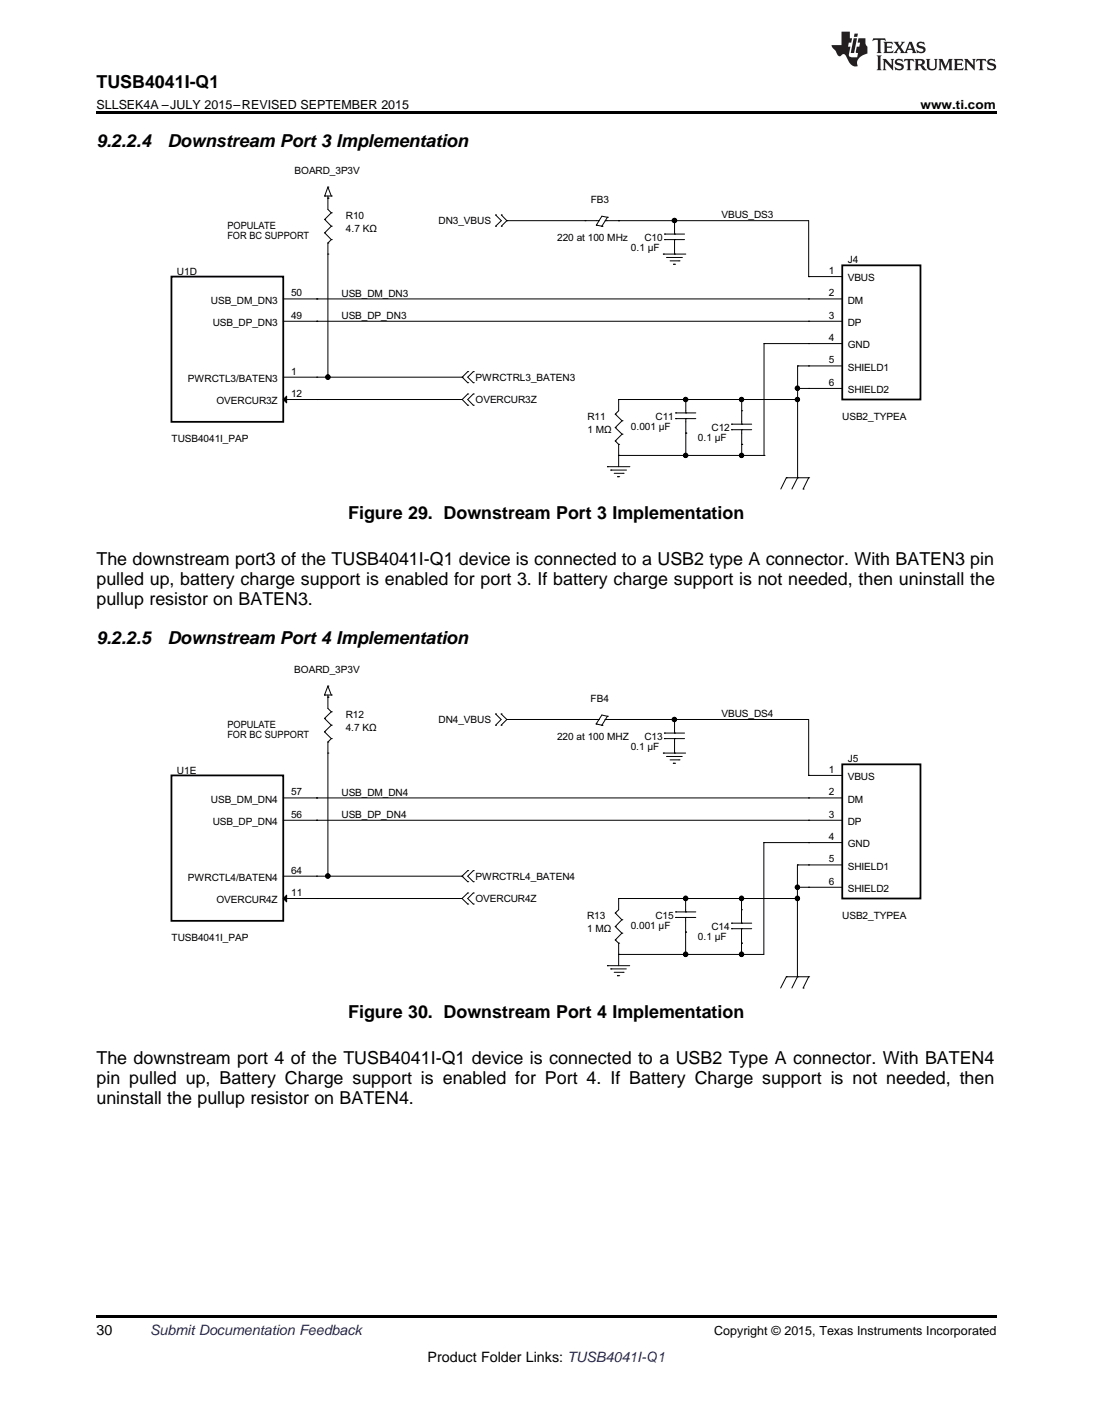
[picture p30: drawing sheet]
<svg xmlns="http://www.w3.org/2000/svg" width="216mm" height="279mm" viewBox="0 0 216 279" stroke-linecap="round" stroke-linejoin="round" font-family="sans-serif">
<defs><g id="words">
<g font-size="3.5">
<text x="19" y="17.3">TUSB4041I-Q1</text>
<text x="19" y="28.9">9.2.2.4</text>
<text x="33.1" y="28.9">Downstream Port 3 Implementation</text>
<text x="68.8" y="102.5">Figure 29. Downstream Port 3 Implementation</text>
<text x="19" y="111.6">The downstream port3 of the TUSB4041I-Q1 device is connected to a USB2 type A connector. With BATEN3 pin</text>
<text x="19" y="115.5">pulled up, battery charge support is enabled for port 3. If battery charge support is not needed, then uninstall the</text>
<text x="19" y="119.4">pullup resistor on BATEN3.</text>
<text x="19" y="127.1">9.2.2.5</text>
<text x="33.1" y="127.1">Downstream Port 4 Implementation</text>
<text x="68.8" y="201">Figure 30. Downstream Port 4 Implementation</text>
<text x="19" y="210.1">The downstream port 4 of the TUSB4041I-Q1 device is connected to a USB2 Type A connector. With BATEN4</text>
<text x="19" y="214">pin pulled up, Battery Charge support is enabled for Port 4. If Battery Charge support is not needed, then</text>
<text x="19" y="217.9">uninstall the pullup resistor on BATEN4.</text>
</g>
<g font-size="2.8">
<text x="19" y="263.6">30</text>
<text x="84.5" y="268.9">Product Folder Links: TUSB4041I-Q1</text>
</g>
<text font-size="2.8" fill="#0000c8" x="29.6" y="263.6">Submit Documentation Feedback</text>
<g font-size="2.5">
<text x="19" y="21.4">SLLSEK4A –JULY 2015–REVISED SEPTEMBER 2015</text>
<text x="181.8" y="21.4">www.ti.com</text>
<text x="141.1" y="263.6">Copyright © 2015, Texas Instruments Incorporated</text>
</g>
<g font-size="2">
<text x="58.2" y="34.4">BOARD_3P3V</text>
<text x="116.7" y="40.1">FB3</text>
<text x="44.9" y="45.2">POPULATE</text>
<text x="44.9" y="47.1">FOR BC SUPPORT</text>
<text x="68.3" y="43.2">R10</text>
<text x="68.3" y="45.8">4.7 KΩ</text>
<text x="86.6" y="44.3">DN3_VBUS</text>
<text x="110.1" y="47.6">220 at 100 MHz</text>
<text x="127.3" y="47.6">C10</text>
<text x="142.5" y="43.1">VBUS_DS3</text>
<text x="124.6" y="49.6">0.1 µF</text>
<text x="167.5" y="52">J4</text>
<text x="35" y="54.2">U1D</text>
<text x="41.7" y="59.9">USB_DM_DN3</text>
<text x="57.5" y="58.5">50</text>
<text x="67.5" y="58.6">USB_DM_DN3</text>
<text x="163.7" y="54.1">1</text>
<text x="163.7" y="58.5">2</text>
<text x="167.5" y="55.5">VBUS</text>
<text x="167.5" y="59.9">DM</text>
<text x="42" y="64.4">USB_DP_DN3</text>
<text x="57.5" y="62.9">49</text>
<text x="67.5" y="63">USB_DP_DN3</text>
<text x="163.7" y="62.9">3</text>
<text x="167.5" y="64.4">DP</text>
<text x="163.7" y="67.4">4</text>
<text x="163.7" y="71.8">5</text>
<text x="167.5" y="68.8">GND</text>
<text x="37.1" y="75.4">PWRCTL3/BATEN3</text>
<text x="57.5" y="74">1</text>
<text x="93.9" y="75.2">PWRCTRL3_BATEN3</text>
<text x="163.7" y="76.2">6</text>
<text x="167.5" y="73.2">SHIELD1</text>
<text x="167.5" y="77.6">SHIELD2</text>
<text x="42.8" y="79.8">OVERCUR3Z</text>
<text x="57.5" y="78.4">12</text>
<text x="93.9" y="79.6">OVERCUR3Z</text>
<text x="116" y="82.9">R11</text>
<text x="129.5" y="82.9">C11</text>
<text x="166.4" y="82.9">USB2_TYPEA</text>
<text x="33.9" y="87.4">TUSB4041I_PAP</text>
<text x="116" y="85.6">1 MΩ</text>
<text x="124.6" y="84.9">0.001 µF</text>
<text x="137.9" y="87.1">0.1 µF</text>
<text x="140.5" y="85.1">C12</text>
<text x="58.1" y="132.9">BOARD_3P3V</text>
<text x="44.9" y="143.7">POPULATE</text>
<text x="68.3" y="141.7">R12</text>
<text x="86.6" y="142.8">DN4_VBUS</text>
<text x="116.7" y="138.6">FB4</text>
<text x="142.5" y="141.6">VBUS_DS4</text>
<text x="44.9" y="145.6">FOR BC SUPPORT</text>
<text x="68.3" y="144.4">4.7 KΩ</text>
<text x="110" y="146.1">220 at 100 MHZ</text>
<text x="124.6" y="148.1">0.1 µF</text>
<text x="127.3" y="146.1">C13</text>
<text x="35" y="152.8">U1E</text>
<text x="163.7" y="152.6">1</text>
<text x="167.5" y="150.5">J5</text>
<text x="167.5" y="154">VBUS</text>
<text x="41.7" y="158.5">USB_DM_DN4</text>
<text x="57.5" y="157.1">57</text>
<text x="57.5" y="161.5">56</text>
<text x="67.5" y="157.1">USB_DM_DN4</text>
<text x="67.5" y="161.5">USB_DP_DN4</text>
<text x="163.7" y="157.1">2</text>
<text x="163.7" y="161.5">3</text>
<text x="167.5" y="158.5">DM</text>
<text x="42" y="162.9">USB_DP_DN4</text>
<text x="163.7" y="165.9">4</text>
<text x="167.5" y="162.9">DP</text>
<text x="167.5" y="167.3">GND</text>
<text x="37.1" y="173.9">PWRCTL4/BATEN4</text>
<text x="57.5" y="172.5">64</text>
<text x="93.9" y="173.7">PWRCTRL4_BATEN4</text>
<text x="163.7" y="170.3">5</text>
<text x="167.5" y="171.7">SHIELD1</text>
<text x="42.8" y="178.3">OVERCUR4Z</text>
<text x="57.5" y="176.9">11</text>
<text x="93.9" y="178.2">OVERCUR4Z</text>
<text x="163.7" y="174.7">6</text>
<text x="167.5" y="176.1">SHIELD2</text>
<text x="33.9" y="185.9">TUSB4041I_PAP</text>
<text x="116" y="181.5">R13</text>
<text x="116" y="184.1">1 MΩ</text>
<text x="124.6" y="183.4">0.001 µF</text>
<text x="129.5" y="181.5">C15</text>
<text x="137.9" y="185.7">0.1 µF</text>
<text x="140.5" y="183.7">C14</text>
<text x="166.4" y="181.5">USB2_TYPEA</text>
</g>
</g></defs>
<path d="M19 22h177.8v.5h-177.8zM19 259.7h177.8v.5h-177.8z" fill="#000"/>
<g fill="none" stroke="#000" stroke-width=".2">
<path d="M64.1 38.7h.1M64.8 39.1h.1M64.8 36.9h.1M64.8 38.7v2.7l.6 .6-1.3 1.3 1.3 1.4-1.3 1.3 1.3 1.3-.6 .7v26.5M64.8 36.9l.6 1.8h-1.3zM65.4 38.7h.1M56 59h110.4M62.6 59h.1M64.1 43.3h.1M64.1 46h.1M64.8 48h.1M64.8 50.2h.1"/>
<path d="M65.4 42h.1M65.4 44.7h.1M65.4 47.3h.1M97.9 44.7h.1M97.9 42.4h.1M97.9 42.4l1.1 1.2-1.1 1.1M99 42.4h.1M99 44.7h.1M99 42.4l1.1 1.2M100.1 43.6h.1M100.1 43.6h18.1M100.1 43.6l-1.1 1.1"/>
<path d="M115.6 43.6h.1M117.8 44.5h.1M118.2 43.6h.1M118.9 44.7h.1M118.9 42.7l1.1 .2-1.1 1.8-1.1-.2zM119.6 43.6h.1M119.6 43.6h40.1v11h6.7M120 42.9h.1M122.2 43.6h.1M131 50.2h.1M131 50.2h4.5M131.3 47.3h.1"/>
<path d="M131.3 46.2h.1M131.3 47.3h3.9M131.3 46.2h3.9M131.7 50.8h.1M131.7 50.8h3.1M132.4 51.5h1.7M133 52.2h.1M133 52.2h.5M133.2 43.6h.1M133.2 46.2h.1M133.2 47.3h.1M133.2 50.2h.1"/>
<path d="M133.2 43.6v2.6M133.2 47.3v2.9M134.1 51.5h.1M159.7 54.6h.1M159.7 59h.1M56 78.9l.6-.7v1.4zM56 74.5h35.3M56 78.9h35.3M56 63.4h110.4M62.6 78.9h.1M62.6 63.4h.1M62.6 74.5h.1"/>
<path d="M64.8 74.5h.1M91.3 74.5h.1M91.3 78.9l1.1 1.1M91.3 74.5l1.1 1.1M92.4 77.8h.1M92.4 73.4h.1M92.4 75.6h.1M92.4 77.8l-1.1 1.1M92.4 73.4l-1.1 1.1M93.5 77.8h.1M93.5 75.6h.1M93.5 73.4h.1"/>
<path d="M93.5 77.8l-1.1 1.1 1.1 1.1M93.5 73.4l-1.1 1.1 1.1 1.1M122.2 78.9h.1M135.5 78.9h.1M135.5 78.9v2.6M146.5 78.9h.1M146.5 78.9v4.9M150.9 67.8h.1M157.6 76.7h.1M157.6 78.9h.1M157.6 72.3h.1M157.6 78.9h-35.4v2.2l-.7 .7 1.4 1.3-1.4 1.3 1.4 1.3-1.4 1.4 .7 .6v4.5"/>
<path d="M157.6 76.7h8.8M159.7 63.4h.1M159.7 67.8h.1M159.7 72.3h.1M159.7 76.7h.1M166.4 72.3h-8.8v22l-1.2 2.3M166.4 67.8h-15.5v22.1h-28.7M92.4 80h.1M93.5 80h.1M120 92.2h.1M120 92.2h4.4M120.7 92.8h.1"/>
<path d="M120.7 92.8h3.1M121.3 93.5h1.8M121.5 81.8h.1M121.5 84.4h.1M121.5 87.1h.1M122 94.1h.1M122 94.1h.4M122.2 89.9h.1M122.2 87.7h.1M122.9 83.1h.1M122.9 85.7h.1M123.1 93.5h.1"/>
<path d="M133.5 82.7h.1M133.5 81.5h.1M133.5 82.7h3.9M133.5 81.5h3.9M135.5 85.5h.1M135.5 81.5h.1M135.5 82.7h.1M135.5 82.7v7.2M144.5 84.8h.1M144.5 83.8h.1M144.5 84.8h4M144.5 83.8h4"/>
<path d="M146.5 87.7h.1M146.5 89.9h.1M146.5 83.8h.1M146.5 84.8h.1M146.5 81.1h.1M146.5 84.8v5.1M150.9 89.9h.1M154.2 96.6l1.1-2.3h4.4l-1.1 2.3M155.3 94.3h.1M157.6 94.3h.1M158.6 96.6h.1M159.7 94.3h.1"/>
<path d="M64.1 137.2h.1M64.8 137.7h.1M64.8 135.5h.1M64.8 137.2v2.7l.6 .7-1.3 1.3 1.3 1.3-1.3 1.3 1.3 1.3-.6 .7v26.5M64.8 135.5l.6 1.7h-1.3zM65.4 137.2h.1M56 157.6h110.4M62.5 157.6h.1M64.1 141.9h.1M64.1 144.5h.1M64.8 146.5h.1M64.8 148.7h.1"/>
<path d="M65.4 140.6h.1M65.4 143.2h.1M65.4 145.8h.1M97.9 143.2h.1M97.9 141h.1M97.9 141l1.1 1.1-1.1 1.1M99 141h.1M99 143.2h.1M99 141l1.1 1.1M100.1 142.1h.1M100.1 142.1h18.1M100.1 142.1l-1.1 1.1"/>
<path d="M115.6 142.1h.1M117.8 143h.1M118.2 142.1h.1M118.9 143.2h.1M118.9 141.2l1.1 .2-1.1 1.8-1.1-.2zM119.5 142.1h.1M119.5 142.1h40.2v11h6.7M120 141.4h.1M122.2 142.1h.1M131 148.7h.1M131 148.7h4.4M131.2 145.8h.1"/>
<path d="M131.2 144.8h.1M131.2 145.8h4M131.2 144.8h4M131.7 149.4h.1M131.7 149.4h3.1M132.4 150h1.7M133 150.7h.1M133 150.7h.5M133.2 142.1h.1M133.2 144.8h.1M133.2 145.8h.1M133.2 148.7h.1"/>
<path d="M133.2 142.1v2.7M133.2 145.8v2.9M134.1 150h.1M159.7 153.1h.1M159.7 157.6h.1M56 177.4l.6-.7v1.4zM56 177.4h35.3M56 173h35.3M56 162h110.4M62.5 177.4h.1M62.5 162h.1M62.5 173h.1"/>
<path d="M64.8 173h.1M91.3 173h.1M91.3 173l1.1 1.1M91.3 177.4l1.1 1.1M92.4 171.9h.1M92.4 174.1h.1M92.4 176.3h.1M92.4 178.5h.1M92.4 171.9l-1.1 1.1M92.4 176.3l-1.1 1.1M93.5 174.1h.1M93.5 171.9h.1"/>
<path d="M93.5 178.5h.1M93.5 176.3h.1M93.5 171.9l-1.1 1.1 1.1 1.1M93.5 176.3l-1.1 1.1 1.1 1.1M122.2 177.4h.1M135.4 177.4h.1M135.4 177.4v2.7M146.5 177.4h.1M146.5 179.6h.1M146.5 177.4v4.9M150.9 166.4h.1M157.5 177.4h.1"/>
<path d="M157.5 175.2h.1M157.5 170.8h.1M157.5 177.4h-35.3v2.2l-.7 .7 1.3 1.3-1.3 1.4 1.3 1.3-1.3 1.3 .7 .6v4.5M157.5 175.2h8.9M159.7 166.4h.1M159.7 162h.1M159.7 170.8h.1M159.7 175.2h.1M166.4 170.8h-8.9v22.1l-1.1 2.2M166.4 166.4h-15.5v22.1h-28.7M120 190.7h.1M120 190.7h4.4"/>
<path d="M120.7 191.3h.1M120.7 191.3h3M121.3 192h1.8M121.5 180.3h.1M121.5 183h.1M121.5 185.6h.1M122 192.7h.1M122 192.7h.4M122.2 188.5h.1M122.2 186.2h.1M122.8 181.6h.1M122.8 184.3h.1"/>
<path d="M123.1 192h.1M133.5 181.2h.1M133.5 180.1h.1M133.5 181.2h3.9M133.5 180.1h3.9M135.4 184h.1M135.4 180.1h.1M135.4 181.2h.1M135.4 181.2v7.3M144.5 183.4h.1M144.5 182.3h.1M144.5 183.4h4"/>
<path d="M144.5 182.3h4M146.5 186.2h.1M146.5 188.5h.1M146.5 182.3h.1M146.5 183.4h.1M146.5 183.4v5.1M154.2 195.1l1.1-2.2h4.4l-1.1 2.2M155.3 192.9h.1M157.5 192.9h.1M158.6 195.1h.1M159.7 192.9h.1"/>
<circle cx="133.2" cy="43.5" r=".43"/>
<circle cx="64.8" cy="74.5" r=".43"/>
<circle cx="135.4" cy="78.9" r=".42"/>
<circle cx="146.5" cy="78.9" r=".42"/>
<circle cx="157.5" cy="78.9" r=".42"/>
<circle cx="157.5" cy="76.7" r=".42"/>
<circle cx="135.4" cy="89.9" r=".42"/>
<circle cx="146.5" cy="89.9" r=".42"/>
<circle cx="133.2" cy="142.1" r=".42"/>
<circle cx="64.8" cy="173" r=".43"/>
<circle cx="135.4" cy="177.4" r=".43"/>
<circle cx="146.5" cy="177.4" r=".43"/>
<circle cx="157.5" cy="177.4" r=".43"/>
<circle cx="157.5" cy="175.2" r=".42"/>
<circle cx="135.4" cy="188.4" r=".43"/>
<circle cx="146.5" cy="188.4" r=".43"/>
</g>
<g fill="#000">
<path d="M56 78.9l.6-.7v1.4zM56 177.4l.6-.7v1.4z"/>
<circle cx="133.2" cy="43.5" r=".43"/>
<circle cx="64.8" cy="74.5" r=".43"/>
<circle cx="135.4" cy="78.9" r=".42"/>
<circle cx="146.5" cy="78.9" r=".42"/>
<circle cx="157.5" cy="78.9" r=".42"/>
<circle cx="157.5" cy="76.7" r=".42"/>
<circle cx="135.4" cy="89.9" r=".42"/>
<circle cx="146.5" cy="89.9" r=".42"/>
<circle cx="133.2" cy="142.1" r=".42"/>
<circle cx="64.8" cy="173" r=".43"/>
<circle cx="135.4" cy="177.4" r=".43"/>
<circle cx="146.5" cy="177.4" r=".43"/>
<circle cx="157.5" cy="177.4" r=".43"/>
<circle cx="157.5" cy="175.2" r=".42"/>
<circle cx="135.4" cy="188.4" r=".43"/>
<circle cx="146.5" cy="188.4" r=".43"/>
</g>
<path d="M33.9 54.6h22.1v28.7h-22.1zM166.4 52.4h15.4v26.5h-15.4zM33.9 153.1h22.1v28.7h-22.1zM166.4 150.9h15.4v26.5h-15.4z" fill="none" stroke="#000" stroke-width=".35"/>
<g fill="#231f20">
<path d="M172.5 7.6l-.1 .5 .4-.2h.6v.1v2.1l-.2 .4h.9l-.2-.4v-2.1l.1-.1h.5l.5 .2-.2-.5zM174.5 8.3l.2 .3v1.5l-.2 .4h1.8l.2-.6a1.04 1.04 0 0 1-1.3 .2v-.7h.6l.3 .2v-.6l-.3 .2h-.6v-.6l.8-.1 .4 .3-.2-.5zM176.5 8.3l.9 1.1-.9 1.1h.8l-.2-.2 .4-.7 .5 .7-.2 .2h1.5l-.2-.2 .2-.4h.9l.1 .4-.2 .2h1l-.3-.3-.7-1.9h-.5l-.9 2-.8-1 .9-1h-.8l.1 .3-.4 .5-.3-.6 .1-.2zM179.7 8.6l.4 1h-.7zM181.3 8.4a.63 .63 0 0 0-.2 .7 .63 .63 0 0 0 .6 .4l.6 .2 .1 .2a.75 .75 0 0 1-.7 .4 .75 .75 0 0 1-.6-.5l.1 .7 .1-.1a1.11 1.11 0 0 0 1.5-.6 1.13 1.13 0 0 0-1.2-.8l-.1-.4a1.04 1.04 0 0 1 1.2 .2l-.2-.5-.2 .1-.4-.2zM173.2 10.9l.2 .4v2.2l-.2 .4h1l-.3-.4v-2.2l.3-.4zM174.3 11.6l.3 .4v1.5l-.3 .4h.8l-.2-.4v-1.3l1.5 1.7v-1.9l.2-.4h-.7l.2 .4v.9l-1.1-1.3zM177 11.8a.62 .62 0 0 0-.2 .7 .62 .62 0 0 0 .6 .4l.6 .1 .1 .3a.76 .76 0 0 1-.7 .3 .76 .76 0 0 1-.7-.4l.2 .7 .1-.1a1.11 1.11 0 0 0 1.5-.6 1.13 1.13 0 0 0-1.2-.8l-.1-.4a1.04 1.04 0 0 1 1.2 .2l-.2-.6-.2 .1-.5-.1zM178.7 11.6l-.2 .6a.61 .61 0 0 1 .8-.3v1.6l-.2 .4h.9l-.2-.4v-1.6a.63 .63 0 0 1 .7 .3l-.1-.6zM180.6 11.6l.3 .4v1.5l-.3 .4h1l-.2-.2-.1-.8 .6 .2a.76 .76 0 0 0 1.2 .7l-1-1a.58 .58 0 0 0 .6-.5 .58 .58 0 0 0-.5-.6zM181.4 11.9h.1a.45 .45 0 0 1 .5 .1 .45 .45 0 0 1 .1 .5l-.8 .2zM182.9 11.6l.2 .2a2.17 2.17 0 0 0 .3 1.9 .99 .99 0 0 0 1.6-.6v-1.1l.2-.4h-.7l.2 .2a1.92 1.92 0 0 1-.2 1.8 .6 .6 0 0 1-.9-.5v-1.1l.2-.4zM185.4 11.6l.2 .4v1.5l-.2 .4h.7l-.2-.4v-1.4l.8 1.8 .8-1.8v1.4l-.2 .4h.9l-.2-.4v-1.5l.2-.4h-.8l-.6 1.5-.6-1.5zM188.4 11.6l.2 .4v1.5l-.2 .4h1.8l.1-.6a1.04 1.04 0 0 1-1.2 .1v-.6h.5l.4 .2v-.6l-.4 .2h-.5v-.7h.8l.3 .3-.1-.6zM190.5 11.6l.2 .4v1.5l-.2 .4h.7l-.2-.4v-1.3l1.5 1.7v-1.9l.2-.4h-.7l.2 .4v.9l-1.1-1.3zM192.9 11.6l-.1 .6a.61 .61 0 0 1 .7-.3l.1 1.6-.3 .4h1l-.3-.4 .1-1.6a.63 .63 0 0 1 .7 .3l-.1-.6zM195.2 11.8a.62 .62 0 0 0-.2 .7 .62 .62 0 0 0 .6 .4l.6 .1 .1 .3a.76 .76 0 0 1-.7 .3 .76 .76 0 0 1-.6-.4l.1 .7 .1-.1a1.11 1.11 0 0 0 1.6-.6 1.13 1.13 0 0 0-1.3-.8l-.1-.4a1.04 1.04 0 0 1 1.2 .2l-.1-.6-.2 .1-.5-.1z"/>
<path d="M166.2 6.3v2.6h-1.9v.4l.8 .9a.91 .91 0 0 0 1 .8 .56 .56 0 0 1 .5-.3 .56 .56 0 0 1 .5 .3l.4 .8a1.53 1.53 0 0 0 1.9 1.2 1.54 1.54 0 0 1 1-2.1l.9-.3v-1.4a1.52 1.52 0 0 1-.4-1.6h-1.3l-.2 .8h.5l-.2 .8h-.5l-.1 1v.2l.4 .1-.2 .8a1.93 1.93 0 0 1-1.6-.3l.3-1.8h-.5l.2-.8h.4l.2-.8h-.4v-1.3zM168.6 7.6l-.6 2.9h.7l.6-2.9zM168.8 6.6l-.1 .7h.6l.2-.7z"/>
</g>
<use href="#words"/>
</svg>
